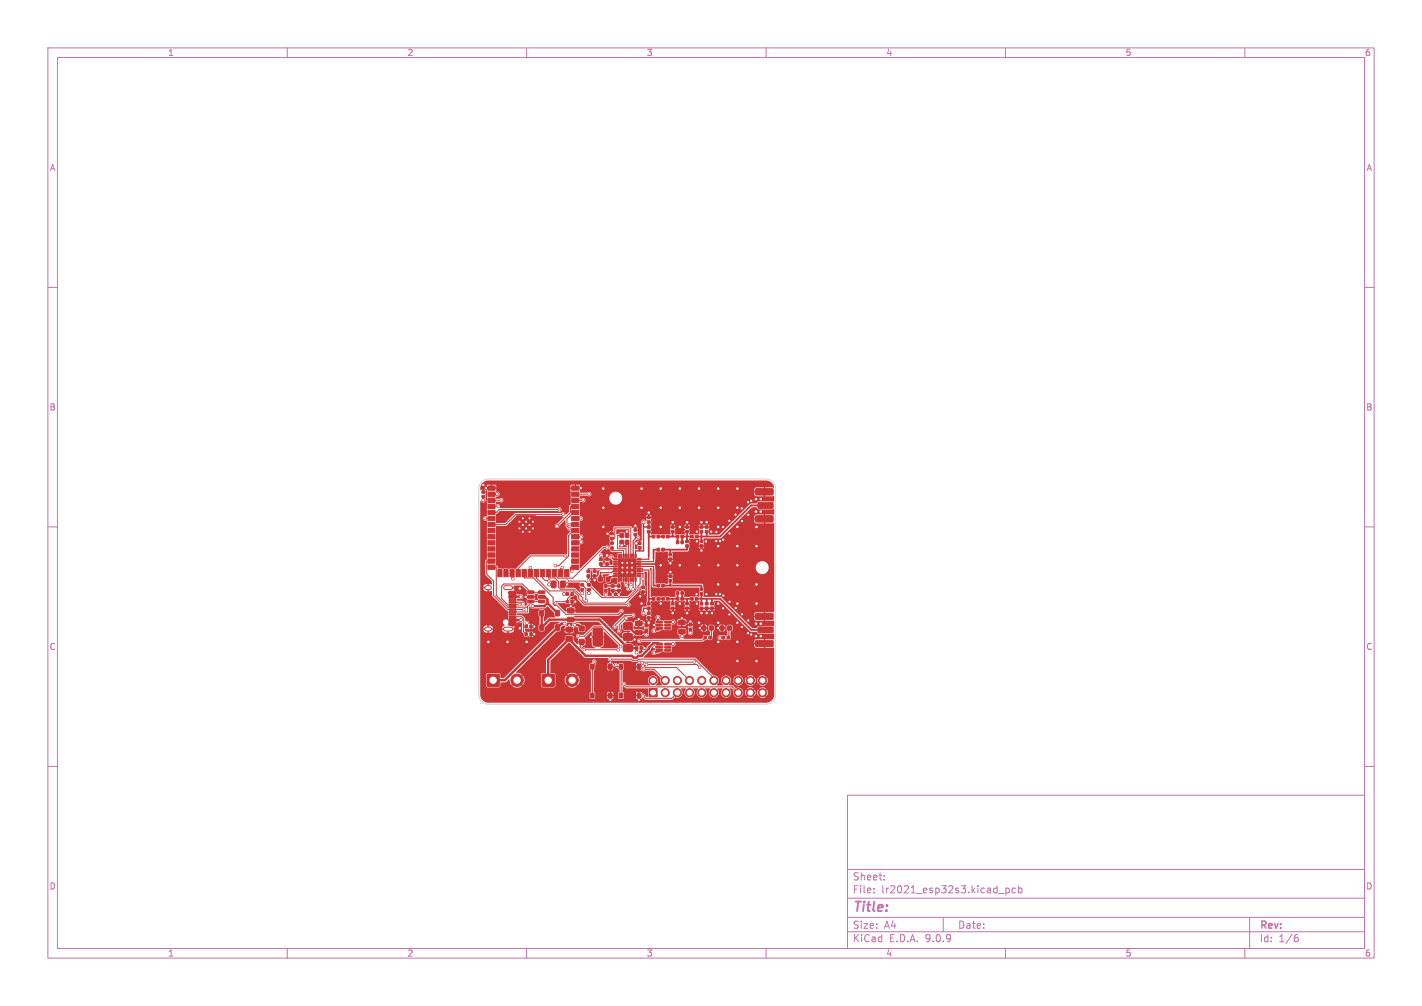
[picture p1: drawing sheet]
<svg xmlns="http://www.w3.org/2000/svg" width="297mm" height="210mm" viewBox="0 0 297 210" stroke-linecap="round" stroke-linejoin="round" font-family="sans-serif">
<defs><g id="words">
<text font-size="2.8" fill="#c872ab" x="178" y="190.9">Title:</text>
<g font-size="2.1" fill="#c872ab">
<text x="178" y="184">Sheet:</text>
<text x="178" y="186.7">File:</text>
<text x="184.1" y="186.7">lr2021_esp32s3.kicad_pcb</text>
<text x="178" y="196.9">KiCad</text>
<text x="178" y="194.1">Size:</text>
<text x="184.7" y="194.1">A4</text>
<text x="185.7" y="196.9">E.D.A.</text>
<text x="193.3" y="196.9">9.0.9</text>
<text x="200" y="194.1">Date:</text>
<text x="263" y="194.3">Rev:</text>
<text x="263" y="196.9">Id:</text>
<text x="267.1" y="196.9">1/6</text>
</g>
<g font-size="1.8" fill="#c872ab">
<text x="35" y="11.9">1</text>
<text x="85" y="11.9">2</text>
<text x="135" y="11.9">3</text>
<text x="185" y="11.9">4</text>
<text x="235" y="11.9">5</text>
<text x="285" y="11.9">6</text>
<text x="10.3" y="35.9">A</text>
<text x="285.4" y="35.9">A</text>
<text x="10.3" y="85.9">B</text>
<text x="285.3" y="85.9">B</text>
<text x="10.3" y="135.9">C</text>
<text x="285.3" y="135.9">C</text>
<text x="10.3" y="185.9">D</text>
<text x="285.3" y="185.9">D</text>
<text x="35" y="199.9">1</text>
<text x="85" y="199.9">2</text>
<text x="135" y="199.9">3</text>
<text x="185" y="199.9">4</text>
<text x="235" y="199.9">5</text>
<text x="285" y="199.9">6</text>
</g>
</g></defs>
<g fill="none" stroke="#c872ab" stroke-width=".21">
<path d="M10 10h277v190h-277zM12 12h273v186h-273zM60 10v2M110 10v2M160 10v2M210 10v2M260 10v2M10 60h2M285 60h2M10 110h2M285 110h2M10 160h2"/>
<path d="M177 166h108v32h-108zM285 160h2M60 198v2M110 198v2M160 198v2M177 194.5h108M177 191.5h108M177 187.5h108M177 181.5h108M182.5 186.3v.1M182.5 185.5v.1M184.7 183.6v.1"/>
<path d="M184.7 182.8v.1M197 191.5v3M208.6 186.5h1.1M210 198v2M210.1 185.4v1.5M210.1 185.5l.4-.1 .3 .3-.1 .6h-.6M212.1 185.5l-.4-.1-.3 .3 .1 .6h.6M212.7 185.5l.5-.1 .3 .3-.2 .6h-.6M212.7 184.9v1.5M260 198v2M261 191.5v6.5M270.6 195.7h.4l.2 .3-.1 .5-.5 .1"/>
<path d="M271 195.1l-.4 .1"/>
</g>
<g fill="#c83434" stroke="#c83434" stroke-width=".21">
<path d="M127.7 122.1h.6v.5h-.6z"/>
<path d="M127.7 123h.6v.5h-.6z"/>
<path d="M137.1 129.7h1.2l.1 .3h-1.3z"/>
<path d="M137.1 130.3h1.2l.1 .3-1.3 .1z"/>
<path d="M137.1 131h1.2l.1 .3h-1.3z"/>
<path d="M138.9 131h1.2v.3h-1.2z"/>
<path d="M138.9 130.3h1.2v.3l-1.2 .1z"/>
<path d="M138.9 129.7h1.2v.3h-1.2z"/>
<path d="M134 122.4h.6v.5h-.6z"/>
<path d="M134 123.3h.6v.5h-.6z"/>
<path d="M146.2 110.7h.6v.5h-.6z"/>
<path d="M146.2 109.8h.6v.5h-.6z"/>
<path d="M101.8 140.8h2.4v2.4h-2.4z"/>
<path d="M125.2 117.5h.6v.5h-.6z"/>
<path d="M125.2 116.5h.6v.5h-.6z"/>
<path d="M129.5 111.4h.7v.8h-.7z"/>
<path d="M129.5 112.8h.7v.8h-.7z"/>
<path d="M130.6 112.8h.7v.8h-.7z"/>
<path d="M130.6 111.4h.7v.8h-.7z"/>
<path d="M129.3 144.7h.8v1h-.8z"/>
<path d="M129.3 138.7h.8v1h-.8z"/>
<path d="M133.1 144.7h.8v1h-.8z"/>
<path d="M133.1 138.7h.8v1h-.8z"/>
<path d="M146.2 122.8h.6v.5h-.6z"/>
<path d="M146.2 123.7h.6v.5h-.6z"/>
<path d="M143.9 131.1h.6v.5h-.6z"/>
<path d="M143.9 130.2h.6v.5h-.6z"/>
<path d="M121 133.5h1v1h-1z"/>
<path d="M121 130.7h1v1h-1z"/>
<path d="M126.5 117.5h.6v.5h-.6z"/>
<path d="M126.5 116.5h.6v.5h-.6z"/>
<path d="M118.3 125.3h.5v.6h-.5z"/>
<path d="M119.2 125.3h.5v.6h-.5z"/>
<path d="M141.3 111.7h.5v.6h-.5z"/>
<path d="M142.2 111.7h.5v.6h-.5z"/>
<path d="M135.2 109.8h.6v.5h-.6z"/>
<path d="M135.2 110.7h.6v.5h-.6z"/>
<path d="M106.3 123.5h1.5v.6h-1.5z"/>
<path d="M106.3 124.3h1.5v.6h-1.5z"/>
<path d="M106.3 125.6h1.5v.3h-1.5z"/>
<path d="M106.3 126.6h1.5v.3h-1.5z"/>
<path d="M106.3 127.1h1.5v.3h-1.5z"/>
<path d="M106.3 128.1h1.5v.3h-1.5z"/>
<path d="M106.3 129.2h1.5v.6h-1.5z"/>
<path d="M106.3 130h1.5v.6h-1.5z"/>
<path d="M106.3 128.6h1.5v.3h-1.5z"/>
<path d="M106.3 127.6h1.5v.3h-1.5z"/>
<path d="M106.3 126.1h1.5v.3h-1.5z"/>
<path d="M106.3 125.1h1.5v.3h-1.5z"/>
<path d="M132.7 131.6h1.3l.1 .2v.6l-.2 .2-1.1-.1-.1-.2z"/>
<path d="M132.7 129.7h1.3l.1 .2v.6l-.2 .2-1.1-.1-.1-.2z"/>
<path d="M143.2 125.8h.6v.5h-.6z"/>
<path d="M143.2 126.7h.6v.5h-.6z"/>
<path d="M147.1 132.8h.4v.6h-.4z"/>
<path d="M148.1 132.8h.4v.6h-.4z"/>
<path d="M136.3 111.7h.5v.6h-.5z"/>
<path d="M137.2 111.7h.5v.6h-.5z"/>
<path d="M121.3 122.9h.6v.4h-.6z"/>
<path d="M121.3 121.9h.6v.4h-.6z"/>
<path d="M135.2 126.7h.6v.5h-.6z"/>
<path d="M135.2 125.8h.6v.5h-.6z"/>
<path d="M118.5 128.9h1.3l.1 .2v.6l-.2 .2-1.1-.1-.1-.2z"/>
<path d="M118.5 127h1.3l.1 .2v.6l-.2 .2-1.1-.1-.1-.2z"/>
<path d="M136.3 124.7h.5v.6h-.5z"/>
<path d="M137.2 124.7h.5v.6h-.5z"/>
<path d="M115.2 121.3h.7l.2 .1 .1 1.1-.2 .2h-.6l-.2-.1z"/>
<path d="M117.1 121.3h.7l.2 .1 .1 1.1-.2 .2h-.6l-.2-.1z"/>
<path d="M112.8 127.5h.7v1h-.7z"/>
<path d="M116.1 127.5h.7v1h-.7z"/>
<path d="M109.7 130.5h.4v.6h-.4z"/>
<path d="M110.7 130.5h.4v.6h-.4z"/>
<path d="M126.2 123h.6v.5h-.6z"/>
<path d="M126.2 122.1h.6v.5h-.6z"/>
<path d="M130.2 134.7l.3-.1h1.5l.1 .3v1l-.3 .2-1.5-.1-.2-.3z"/>
<path d="M130.2 132.4l.3-.1h1.5l.1 .3v1l-.3 .2-1.5-.1-.2-.3z"/>
<path d="M124 131.2l.2-.1h1.1l.5 .3v3l-.2 .4-1.4 .1-.3-.3v-3z"/>
<path d="M130.2 130.1l.3-.1h1.5l.1 .3v1l-.3 .2-1.5-.1-.2-.3z"/>
<path d="M133.3 114.1h.6v.5h-.6z"/>
<path d="M133.3 113.2h.6v.5h-.6z"/>
<path d="M126.6 120.5h.8v.8h-.8z"/>
<path d="M125 120.5h.8v.8h-.8z"/>
<path d="M158.4 130.9h2.9l.2 .2v.9l-.2 .1h-2.8l-.2-.2z"/>
<path d="M157.9 128.1l3.4-.1 .2 .3v.9l-.2 .2-3.3-.1-.2-.2z"/>
<path d="M157.9 133.7h3.4l.2 .2v.9l-.2 .2h-3.3l-.2-.2z"/>
<path d="M137.3 122h.5v.5h-.5z"/>
<path d="M138.2 122h.5v.5h-.5z"/>
<path d="M141.7 131.4h1.3l.1 .2v.6l-.2 .2-1.1-.1-.1-.2z"/>
<path d="M141.7 129.5h1.3l.1 .2v.6l-.2 .2-1.1-.1-.1-.2z"/>
<path d="M139.7 121h.6v.5h-.6z"/>
<path d="M139.7 120h.6v.5h-.6z"/>
<path d="M134.7 131.3h.6v.5h-.6z"/>
<path d="M134.7 130.4h.6v.5h-.6z"/>
<path d="M123.3 144.7h.8v1h-.8z"/>
<path d="M123.3 138.7h.8v1h-.8z"/>
<path d="M127.1 144.7h.7v1h-.7z"/>
<path d="M127.1 138.7h.7v1h-.7z"/>
<path d="M146.2 112.8h.6v.5h-.6z"/>
<path d="M146.2 113.7h.6v.5h-.6z"/>
<path d="M113.3 140.8h2.4v2.4h-2.4z"/>
<path d="M146.2 125.8h.6v.5h-.6z"/>
<path d="M146.2 126.7h.6v.5h-.6z"/>
<path d="M109.7 132.1h.4v.6h-.4z"/>
<path d="M110.7 132.1h.4v.6h-.4z"/>
<path d="M144.3 124.7h.5v.6h-.5z"/>
<path d="M145.2 124.7h.5v.6h-.5z"/>
<path d="M110.2 123.4h1.2l.1 .5h-1.2z"/>
<path d="M110.2 124.3h1.2l.1 .5-1.2 .1z"/>
<path d="M110.2 125.3h1.2l.1 .5h-1.2z"/>
<path d="M112.5 125.3h1.2l.1 .5h-1.2z"/>
<path d="M112.5 124.3h1.2l.1 .5-1.2 .1z"/>
<path d="M112.5 123.4h1.2l.1 .5h-1.2z"/>
<path d="M100.7 103.4h.5v.5h-.5z"/>
<path d="M100.7 102.5h.5v.5h-.5z"/>
<path d="M147.3 109.8h.6v.5h-.6z"/>
<path d="M147.3 110.7h.6v.5h-.6z"/>
<path d="M135.2 127.8h.6v.5h-.6z"/>
<path d="M135.2 128.7h.6v.5h-.6z"/>
<path d="M144.3 111.7h.5v.6h-.5z"/>
<path d="M145.2 111.7h.5v.6h-.5z"/>
<path d="M140.2 125.8h.6v.5h-.6z"/>
<path d="M140.2 126.7h.6v.5h-.6z"/>
<path d="M122.6 119h.6v.5h-.6z"/>
<path d="M122.6 120h.6v.5h-.6z"/>
<path d="M141.3 123.5h.5v.6h-.5z"/>
<path d="M142.2 123.5h.5v.6h-.5z"/>
<path d="M122.7 122.9h.6v.4h-.6z"/>
<path d="M122.7 121.9h.6v.4h-.6z"/>
<path d="M132.4 111.3h.6v.5h-.6z"/>
<path d="M132.4 110.4h.6v.5h-.6z"/>
<path d="M127.5 114.2h.6v.4h-.6z"/>
<path d="M127.5 113.2h.6v.4h-.6z"/>
<path d="M141.3 112.9h.5v.6h-.5z"/>
<path d="M142.2 112.9h.5v.6h-.5z"/>
<path d="M135.2 108.7h.6v.5h-.6z"/>
<path d="M135.2 107.8h.6v.5h-.6z"/>
<path d="M158.4 104.9h2.9l.2 .2v.9l-.2 .1h-2.8l-.2-.2z"/>
<path d="M157.9 102.1l3.4-.1 .2 .3v.9l-.2 .2-3.3-.1-.2-.2z"/>
<path d="M157.9 107.7h3.4l.2 .2v.9l-.2 .2h-3.3l-.2-.2z"/>
<path d="M146.6 130.7h.8v.8h-.8z"/>
<path d="M148.2 130.7h.8v.8h-.8z"/>
<path d="M141.3 124.7h.5v.6h-.5z"/>
<path d="M142.2 124.7h.5v.6h-.5z"/>
<path d="M123.9 119h.6v.5h-.6z"/>
<path d="M123.9 120h.6v.5h-.6z"/>
<path d="M138.3 111.7h.5v.6h-.5z"/>
<path d="M139.2 111.7h.5v.6h-.5z"/>
<path d="M112.8 130.5h.7v1h-.7z"/>
<path d="M116.1 130.5h.7v1h-.7z"/>
<path d="M137.3 114.5h.5v.5h-.5z"/>
<path d="M138.2 114.5h.5v.5h-.5z"/>
<path d="M147.3 125.8h.6v.5h-.6z"/>
<path d="M147.3 126.7h.6v.5h-.6z"/>
<path d="M139.7 115.5h.6v.5h-.6z"/>
<path d="M139.7 116.5h.6v.5h-.6z"/>
<path d="M118.3 123.7h.4v.6h-.4z"/>
<path d="M119.3 123.7h.4v.6h-.4z"/>
<path d="M135.5 143.8h1.7v1.7h-1.7z"/>
<path d="M148.4 126.7h.6v.5h-.6z"/>
<path d="M148.4 125.8h.6v.5h-.6z"/>
<path d="M132.6 115.7h.3l-.1 .7h-.2z"/>
<path d="M132.1 115.7h.3l-.1 .7h-.2z"/>
<path d="M131.6 115.7h.3l-.1 .7h-.2z"/>
<path d="M131.1 115.7h.3l-.1 .7h-.2z"/>
<path d="M130.6 115.7h.3l-.1 .7h-.2z"/>
<path d="M130.1 115.7h.3l-.1 .7h-.2z"/>
<path d="M129.6 115.7h.3l-.1 .7h-.2z"/>
<path d="M129.1 115.7h.3l-.1 .7h-.2z"/>
<path d="M128.2 116.6h.7v.2l-.7 .1z"/>
<path d="M128.2 117.1h.7v.2l-.7 .1z"/>
<path d="M128.2 117.6h.7v.2l-.7 .1z"/>
<path d="M128.2 118.1h.7v.2l-.7 .1z"/>
<path d="M128.2 118.6h.7v.2l-.7 .1z"/>
<path d="M128.2 119.1h.7v.2l-.7 .1z"/>
<path d="M128.2 119.6h.7v.2l-.7 .1z"/>
<path d="M128.2 120.1h.7v.2l-.7 .1z"/>
<path d="M129.1 120.6h.3l-.1 .7h-.2z"/>
<path d="M129.6 120.6h.3l-.1 .7h-.2z"/>
<path d="M130.1 120.6h.3l-.1 .7h-.2z"/>
<path d="M130.6 120.6h.3l-.1 .7h-.2z"/>
<path d="M131.1 120.6h.3l-.1 .7h-.2z"/>
<path d="M131.6 120.6h.3l-.1 .7h-.2z"/>
<path d="M132.1 120.6h.3l-.1 .7h-.2z"/>
<path d="M132.6 120.6h.3l-.1 .7h-.2z"/>
<path d="M133.1 120.1h.7v.2l-.7 .1z"/>
<path d="M133.1 119.6h.7v.2l-.7 .1z"/>
<path d="M133.1 119.1h.7v.2l-.7 .1z"/>
<path d="M133.1 118.6h.7v.2l-.7 .1z"/>
<path d="M133.1 118.1h.7v.2l-.7 .1z"/>
<path d="M133.1 117.6h.7v.2l-.7 .1z"/>
<path d="M133.1 117.1h.7v.2l-.7 .1z"/>
<path d="M133.1 116.6h.7v.2l-.7 .1z"/>
<path d="M129.1 116.7h3.7v3.7h-3.7z"/>
<path d="M150.4 130.7h.8v.8h-.8z"/>
<path d="M152 130.7h.8v.8h-.8z"/>
<path d="M138.3 124.7h.5v.6h-.5z"/>
<path d="M139.2 124.7h.5v.6h-.5z"/>
<path d="M129 122.1h.5v.5h-.5z"/>
<path d="M129 123h.5v.5h-.5z"/>
<path d="M137.1 134.3h1.2l.1 .3h-1.3z"/>
<path d="M137.1 134.9h1.2l.1 .3-1.3 .1z"/>
<path d="M137.1 135.6h1.2l.1 .3h-1.3z"/>
<path d="M138.9 135.6h1.2v.3h-1.2z"/>
<path d="M138.9 134.9h1.2v.3l-1.2 .1z"/>
<path d="M138.9 134.3h1.2v.3h-1.2z"/>
<path d="M101.9 101.4h1.5v.9h-1.5z"/>
<path d="M101.9 102.7h1.5v.9h-1.5z"/>
<path d="M101.9 104h1.5v.9h-1.5z"/>
<path d="M101.9 105.3h1.5v.9h-1.5z"/>
<path d="M101.9 106.5h1.5v.9h-1.5z"/>
<path d="M101.9 107.8h1.5v.9h-1.5z"/>
<path d="M101.9 109.1h1.5v.9h-1.5z"/>
<path d="M101.9 110.3h1.5v.9h-1.5z"/>
<path d="M101.9 111.6h1.5v.9h-1.5z"/>
<path d="M101.9 112.9h1.5v.9h-1.5z"/>
<path d="M101.9 114.1h1.5v.9h-1.5z"/>
<path d="M101.9 115.4h1.5v.9h-1.5z"/>
<path d="M101.9 116.7h1.5v.9h-1.5z"/>
<path d="M101.9 118h1.5v.9h-1.5z"/>
<path d="M104 118.9h.9v1.5h-.9z"/>
<path d="M105.2 118.9h.9v1.5h-.9z"/>
<path d="M106.5 118.9h.9v1.5h-.9z"/>
<path d="M107.8 118.9h.9v1.5h-.9z"/>
<path d="M109 118.9h.9v1.5h-.9z"/>
<path d="M110.3 118.9h.9v1.5h-.9z"/>
<path d="M111.6 118.9h.9v1.5h-.9z"/>
<path d="M112.9 118.9h.9v1.5h-.9z"/>
<path d="M114.1 118.9h.9v1.5h-.9z"/>
<path d="M115.4 118.9h.9v1.5h-.9z"/>
<path d="M116.7 118.9h.9v1.5h-.9z"/>
<path d="M117.9 118.9h.9v1.5h-.9z"/>
<path d="M119.4 118h1.5v.9h-1.5z"/>
<path d="M119.4 116.7h1.5v.9h-1.5z"/>
<path d="M119.4 115.4h1.5v.9h-1.5z"/>
<path d="M119.4 114.1h1.5v.9h-1.5z"/>
<path d="M119.4 112.9h1.5v.9h-1.5z"/>
<path d="M119.4 111.6h1.5v.9h-1.5z"/>
<path d="M119.4 110.3h1.5v.9h-1.5z"/>
<path d="M119.4 109.1h1.5v.9h-1.5z"/>
<path d="M119.4 107.8h1.5v.9h-1.5z"/>
<path d="M119.4 106.5h1.5v.9h-1.5z"/>
<path d="M119.4 105.3h1.5v.9h-1.5z"/>
<path d="M119.4 104h1.5v.9h-1.5z"/>
<path d="M119.4 102.7h1.5v.9h-1.5z"/>
<path d="M119.4 101.4h1.5v.9h-1.5z"/>
<path d="M107.9 107.7h3.9v3.9h-3.9z"/>
<path d="M132.7 135h.5v.6h-.5z"/>
<path d="M133.7 135h.5v.6h-.5z"/>
<path d="M140.2 110.7h.6v.5h-.6z"/>
<path d="M140.2 109.8h.6v.5h-.6z"/>
<path d="M127.5 112.2h.6v.4h-.6z"/>
<path d="M127.5 111.2h.6v.4h-.6z"/>
<path d="M118.2 132.9h1.3l.1 .2v.6l-.2 .2-1.1-.1-.1-.2z"/>
<path d="M118.2 131h1.3l.1 .2v.6l-.2 .2-1.1-.1-.1-.2z"/>
<path d="M143.2 113.7h.6v.5h-.6z"/>
<path d="M143.2 112.8h.6v.5h-.6z"/>
<path d="M143.2 110.7h.6v.5h-.6z"/>
<path d="M143.2 109.8h.6v.5h-.6z"/>
<path d="M150.9 132.8h.4v.6h-.4z"/>
<path d="M151.9 132.8h.4v.6h-.4z"/>
<circle cx="108" cy="142" r="1.3"/>
<circle cx="119.5" cy="142" r="1.3"/>
<circle cx="136.4" cy="142.1" r=".85"/>
<circle cx="138.9" cy="144.6" r=".85"/>
<circle cx="138.9" cy="142.1" r=".85"/>
<circle cx="141.5" cy="144.6" r=".85"/>
<circle cx="141.5" cy="142.1" r=".85"/>
<circle cx="144" cy="144.6" r=".85"/>
<circle cx="144" cy="142.1" r=".85"/>
<circle cx="146.6" cy="144.6" r=".85"/>
<circle cx="146.6" cy="142.1" r=".85"/>
<circle cx="149.1" cy="144.6" r=".85"/>
<circle cx="149.1" cy="142.1" r=".85"/>
<circle cx="151.6" cy="144.6" r=".85"/>
<circle cx="151.6" cy="142.1" r=".85"/>
<circle cx="154.2" cy="144.6" r=".85"/>
<circle cx="154.2" cy="142.1" r=".85"/>
<circle cx="156.7" cy="144.6" r=".85"/>
<circle cx="156.7" cy="142.1" r=".85"/>
<circle cx="159.3" cy="144.6" r=".85"/>
<circle cx="159.3" cy="142.1" r=".85"/>
<circle cx="132" cy="117.5" r=".25"/>
<circle cx="131" cy="117.5" r=".25"/>
<circle cx="130" cy="117.5" r=".25"/>
<circle cx="132" cy="118.5" r=".25"/>
<circle cx="131" cy="118.5" r=".25"/>
<circle cx="130" cy="118.5" r=".25"/>
<circle cx="132" cy="119.5" r=".25"/>
<circle cx="131" cy="119.5" r=".25"/>
<circle cx="130" cy="119.5" r=".25"/>
<circle cx="108.5" cy="108.9" r=".3"/>
<circle cx="108.5" cy="110.3" r=".3"/>
<circle cx="109.2" cy="108.2" r=".3"/>
<circle cx="109.2" cy="109.6" r=".3"/>
<circle cx="109.2" cy="111" r=".3"/>
<circle cx="109.9" cy="108.9" r=".3"/>
<circle cx="109.9" cy="110.3" r=".3"/>
<circle cx="110.6" cy="108.2" r=".3"/>
<circle cx="110.6" cy="109.6" r=".3"/>
<circle cx="110.6" cy="111" r=".3"/>
<circle cx="111.3" cy="108.9" r=".3"/>
<circle cx="111.3" cy="110.3" r=".3"/>
<circle cx="121.6" cy="123.8" r=".3"/>
<circle cx="140.6" cy="129.9" r=".3"/>
<circle cx="117.8" cy="124" r=".3"/>
<circle cx="123" cy="123.8" r=".3"/>
<circle cx="150.4" cy="133.1" r=".3"/>
<circle cx="114.7" cy="122" r=".3"/>
<circle cx="144.2" cy="132.1" r=".3"/>
<circle cx="142.4" cy="132.8" r=".3"/>
<circle cx="101" cy="104.4" r=".3"/>
<circle cx="126.5" cy="124.1" r=".3"/>
<circle cx="136.6" cy="136.2" r=".3"/>
<circle cx="136.6" cy="131.6" r=".3"/>
<circle cx="103.8" cy="103.2" r=".3"/>
<circle cx="140.6" cy="134.5" r=".3"/>
<circle cx="133" cy="136.2" r=".3"/>
<circle cx="137.4" cy="128.9" r=".3"/>
<circle cx="135" cy="132.5" r=".3"/>
<circle cx="120" cy="130.4" r=".3"/>
<circle cx="117.9" cy="130.2" r=".3"/>
<circle cx="128.6" cy="138.8" r=".25"/>
<circle cx="122.4" cy="125.4" r=".25"/>
<circle cx="119.4" cy="119.3" r=".25"/>
<circle cx="109.2" cy="126" r=".25"/>
<circle cx="110.1" cy="130.1" r=".25"/>
<circle cx="104.7" cy="104.4" r=".25"/>
<circle cx="116" cy="125.9" r=".25"/>
<circle cx="124.1" cy="138.1" r=".25"/>
<circle cx="123.1" cy="103.2" r=".25"/>
<circle cx="104" cy="105.7" r=".25"/>
<circle cx="116.8" cy="106.4" r=".25"/>
<circle cx="134.5" cy="139.7" r=".25"/>
<circle cx="134.3" cy="145.3" r=".25"/>
<circle cx="101.3" cy="108.2" r=".25"/>
<circle cx="117.6" cy="107.4" r=".25"/>
<circle cx="107.1" cy="120.8" r=".25"/>
<circle cx="121.4" cy="113.1" r=".25"/>
<circle cx="121.4" cy="112" r=".25"/>
<circle cx="135" cy="138.7" r=".25"/>
<circle cx="116" cy="118.1" r=".25"/>
<circle cx="146.1" cy="139.3" r=".25"/>
<circle cx="118.9" cy="109.5" r=".25"/>
<circle cx="127.4" cy="137.6" r=".25"/>
<circle cx="121.3" cy="108.2" r=".25"/>
<circle cx="117.5" cy="118.5" r=".25"/>
<circle cx="134.3" cy="139" r=".25"/>
<circle cx="121.8" cy="104.4" r=".25"/>
<circle cx="133.5" cy="133.8" r=".25"/>
<circle cx="126.8" cy="114.3" r=".25"/>
<circle cx="127.7" cy="116.2" r=".25"/>
<circle cx="131.3" cy="126.2" r=".25"/>
<circle cx="131.2" cy="122.9" r=".25"/>
<circle cx="129.8" cy="127.6" r=".25"/>
<circle cx="131.8" cy="122.1" r=".25"/>
<circle cx="130.8" cy="122.1" r=".25"/>
<circle cx="120.8" cy="132.8" r=".25"/>
<circle cx="130.8" cy="129" r=".25"/>
<circle cx="129.6" cy="135" r=".25"/>
<circle cx="114.7" cy="121.2" r=".25"/>
<circle cx="129.3" cy="131.8" r=".25"/>
<circle cx="118.5" cy="121.3" r=".25"/>
<circle cx="118.1" cy="116" r=".25"/>
<circle cx="110.8" cy="118.5" r=".25"/>
<circle cx="132.2" cy="122.9" r=".25"/>
<circle cx="128.4" cy="130.8" r=".25"/>
<circle cx="132.2" cy="128.5" r=".25"/>
<circle cx="129.1" cy="135.6" r=".25"/>
<circle cx="122" cy="135.6" r=".25"/>
<circle cx="134.2" cy="138.3" r=".25"/>
<circle cx="145" cy="138.2" r=".25"/>
<circle cx="118.9" cy="110.3" r=".25"/>
<circle cx="130.3" cy="142.8" r=".25"/>
<circle cx="116.3" cy="109.8" r=".25"/>
<circle cx="109.4" cy="127.2" r=".25"/>
<circle cx="108.5" cy="126.2" r=".25"/>
<circle cx="134.3" cy="120.8" r=".25"/>
<circle cx="125.5" cy="116" r=".25"/>
<circle cx="133.2" cy="112.2" r=".25"/>
<circle cx="122.9" cy="121.1" r=".25"/>
<circle cx="134.4" cy="128" r=".3"/>
<circle cx="134.4" cy="109" r=".3"/>
<circle cx="158.9" cy="106.8" r=".3"/>
<circle cx="134" cy="102" r=".3"/>
<circle cx="150" cy="118" r=".3"/>
<circle cx="133.4" cy="129.2" r=".25"/>
<circle cx="133.5" cy="146.1" r=".25"/>
<circle cx="143.5" cy="109" r=".3"/>
<circle cx="151.1" cy="124.3" r=".25"/>
<circle cx="129.2" cy="124.1" r=".3"/>
<circle cx="147.6" cy="128" r=".3"/>
<circle cx="154" cy="130" r=".3"/>
<circle cx="142" cy="102" r=".3"/>
<circle cx="127.5" cy="138.3" r=".25"/>
<circle cx="138" cy="102" r=".3"/>
<circle cx="157.9" cy="104.2" r=".3"/>
<circle cx="154" cy="110" r=".3"/>
<circle cx="118.4" cy="122" r=".25"/>
<circle cx="134.5" cy="129.9" r=".25"/>
<circle cx="146.5" cy="128" r=".3"/>
<circle cx="154" cy="106" r=".3"/>
<circle cx="153.7" cy="126.9" r=".25"/>
<circle cx="154" cy="134" r=".3"/>
<circle cx="149.6" cy="111" r=".25"/>
<circle cx="156.3" cy="107.5" r=".25"/>
<circle cx="111.6" cy="130.8" r=".25"/>
<circle cx="142.4" cy="129.1" r=".25"/>
<circle cx="146.5" cy="114.9" r=".3"/>
<circle cx="150" cy="134" r=".3"/>
<circle cx="152.4" cy="111.4" r=".25"/>
<circle cx="152.4" cy="125.6" r=".25"/>
<circle cx="158" cy="122" r=".3"/>
<circle cx="154.9" cy="130.9" r=".25"/>
<circle cx="154" cy="114" r=".3"/>
<circle cx="150" cy="110" r=".3"/>
<circle cx="108.6" cy="131.1" r=".3"/>
<circle cx="124.2" cy="121.1" r=".3"/>
<circle cx="146" cy="130" r=".3"/>
<circle cx="132.7" cy="109.8" r=".3"/>
<circle cx="150" cy="126" r=".3"/>
<circle cx="145.5" cy="126" r=".25"/>
<circle cx="142" cy="118" r=".3"/>
<circle cx="142" cy="106" r=".3"/>
<circle cx="152.3" cy="108.7" r=".25"/>
<circle cx="133.7" cy="124.5" r=".3"/>
<circle cx="145.5" cy="111" r=".25"/>
<circle cx="157.9" cy="130.2" r=".3"/>
<circle cx="102" cy="134" r=".3"/>
<circle cx="140" cy="119.4" r=".3"/>
<circle cx="151.1" cy="112.7" r=".25"/>
<circle cx="158" cy="138" r=".3"/>
<circle cx="118.9" cy="130.5" r=".25"/>
<circle cx="147.6" cy="109" r=".3"/>
<circle cx="134" cy="126" r=".3"/>
<circle cx="136.7" cy="130.5" r=".25"/>
<circle cx="121.5" cy="134.9" r=".25"/>
<circle cx="101" cy="101.2" r=".25"/>
<circle cx="154" cy="126" r=".3"/>
<circle cx="140.5" cy="109" r=".3"/>
<circle cx="146" cy="102" r=".3"/>
<circle cx="154" cy="122" r=".3"/>
<circle cx="151" cy="110" r=".25"/>
<circle cx="136.6" cy="135.1" r=".25"/>
<circle cx="135.5" cy="107" r=".3"/>
<circle cx="138" cy="110" r=".3"/>
<circle cx="156.3" cy="129.5" r=".25"/>
<circle cx="150" cy="114" r=".3"/>
<circle cx="126.8" cy="115.9" r=".3"/>
<circle cx="149.6" cy="124.1" r=".25"/>
<circle cx="126" cy="110" r=".3"/>
<circle cx="132.5" cy="133.5" r=".25"/>
<circle cx="158" cy="114" r=".3"/>
<circle cx="158.9" cy="132.8" r=".3"/>
<circle cx="120.2" cy="125.6" r=".25"/>
<circle cx="156.9" cy="132.4" r=".25"/>
<circle cx="155" cy="108.8" r=".25"/>
<circle cx="156.9" cy="104.6" r=".25"/>
<circle cx="153.6" cy="107.4" r=".25"/>
<circle cx="119.2" cy="126.5" r=".25"/>
<circle cx="155" cy="128.2" r=".25"/>
<circle cx="134" cy="106" r=".3"/>
<circle cx="138" cy="126" r=".3"/>
<circle cx="126" cy="102" r=".3"/>
<circle cx="146.5" cy="109" r=".3"/>
<circle cx="140.5" cy="128" r=".3"/>
<circle cx="158" cy="110" r=".3"/>
<circle cx="133.5" cy="138.3" r=".25"/>
<circle cx="109.8" cy="124.6" r=".25"/>
<circle cx="129.8" cy="113.8" r=".3"/>
<circle cx="147.5" cy="124.1" r=".25"/>
<circle cx="134.6" cy="135.3" r=".25"/>
<circle cx="146" cy="106" r=".3"/>
<circle cx="150" cy="106" r=".3"/>
<circle cx="126.9" cy="111.4" r=".3"/>
<circle cx="154.9" cy="106.1" r=".25"/>
<circle cx="148.7" cy="128" r=".3"/>
<circle cx="154" cy="118" r=".3"/>
<circle cx="143.5" cy="128" r=".3"/>
<circle cx="138" cy="118" r=".3"/>
<circle cx="158.9" cy="130.2" r=".3"/>
<circle cx="152.3" cy="128.3" r=".25"/>
<circle cx="126" cy="106" r=".3"/>
<circle cx="111.6" cy="132.4" r=".25"/>
<circle cx="108.6" cy="122.9" r=".3"/>
<circle cx="130.9" cy="111" r=".3"/>
<circle cx="150" cy="131.1" r=".25"/>
<circle cx="135.5" cy="130" r=".3"/>
<circle cx="138" cy="106" r=".3"/>
<circle cx="132.9" cy="113.4" r=".3"/>
<circle cx="149.6" cy="113" r=".25"/>
<circle cx="151" cy="127" r=".25"/>
<circle cx="147.5" cy="113" r=".25"/>
<circle cx="142" cy="110" r=".3"/>
<circle cx="101.5" cy="101.9" r=".25"/>
<circle cx="150" cy="102" r=".3"/>
<circle cx="145.5" cy="113" r=".25"/>
<circle cx="148.5" cy="111" r=".25"/>
<circle cx="150.4" cy="124.1" r=".25"/>
<circle cx="128" cy="124.1" r=".3"/>
<circle cx="158.9" cy="104.2" r=".3"/>
<circle cx="150.4" cy="112.9" r=".25"/>
<circle cx="150" cy="122" r=".3"/>
<circle cx="156.2" cy="104.8" r=".25"/>
<circle cx="145.5" cy="124.1" r=".25"/>
<circle cx="157.9" cy="132.8" r=".3"/>
<circle cx="110" cy="134" r=".3"/>
<circle cx="156.2" cy="132.2" r=".25"/>
<circle cx="106" cy="134" r=".3"/>
<circle cx="127.5" cy="146.1" r=".25"/>
<circle cx="158" cy="126" r=".3"/>
<circle cx="146.2" cy="131.1" r=".25"/>
<circle cx="146" cy="118" r=".3"/>
<circle cx="144.2" cy="129.7" r=".25"/>
<circle cx="121.3" cy="101.9" r=".25"/>
<circle cx="142" cy="126" r=".3"/>
<circle cx="123.4" cy="133" r=".25"/>
<circle cx="150" cy="130" r=".3"/>
<circle cx="157.9" cy="106.8" r=".3"/>
<circle cx="140" cy="117.6" r=".3"/>
<circle cx="154" cy="102" r=".3"/>
<circle cx="154" cy="138" r=".3"/>
<circle cx="108.8" cy="129.5" r=".3"/>
<circle cx="108.8" cy="124.5" r=".3"/>
<circle cx="111.2" cy="126.5" r=".3"/>
</g>
<path d="M101.6 122.7h.7M101.6 131.3h.7M105.6 122.7h1.1M105.6 131.3h1.1" fill="none" stroke="#c83434" stroke-width="1"/>
<g fill="none" stroke="#c83434" stroke-width=".5">
<path d="M107 124.6h1.8M107 129.5h1.8M113.1 124.6h.7l.5 .6v.7M113.1 128v3l1.7-1.6h10.4l6 5.9h1.8v.9M114.3 125.9l-.6 .6h-2.5M114.3 125.9l2.1 2.1M117.9 130.2h-.6l-11.9 11.8h-2.4M120 130.4h.7l.8 .8M125.4 120.2h.1M125.4 120.2v.7M127.5 120.5l-.5 .4M127.9 122.3h.1"/>
<path d="M128 122.3h.1M131.2 130.7l1.3 1.4 2.5-.1M137.5 131.3l-.3 .1M137.5 135.9l-.3 .1M137.5 134.3h-1l-2.5 2.6h-.7l-.3 .4h-.7l-.3-.4h-9.7l-3.4-3.5-4.4 4.4v4.2"/>
</g>
<g fill="none" stroke="#c83434" stroke-width=".3">
<path d="M100.9 101.2v1.5M100.9 103.7v.7M101.5 101.9h1.2M102.7 103.2h1.2M120.1 101.9h1.2M126.8 116v.8M127.8 111.4h-.9M129.8 113.2v.7M130.9 111v.8M132.7 109.8v.8M133.6 114.4v.6M134.4 109v6h-1.6"/>
<path d="M135.5 109v1h-1.1M109.8 124.6h1.1M110.9 132.4h.7M110.9 130.8h.7M114.7 122h.9M117.5 122h1M117.8 124h.7M118.9 130.6v.9M119.2 126.6v.9M119.5 125.6h.7M121.5 134v1M121.6 123.1v.7"/>
<path d="M123 123.1v.7M123.5 133h1.3M124.2 120.2v.9M126.5 123.3v.8M126.5 122.3h2.8M127.5 138.3v.9M128 123.3v.8M129.3 123.3v.8M131.2 133l1.3 .5M133.4 129.3v.9M133.5 138.3v.9M133.9 135.3h.7"/>
<path d="M134.4 128v-1h1.1v1M134.5 129.9l.5 .7M136.6 135.1h1.1M136.6 130.5h1.1M137.7 131.2l-1.1 .5M137.7 135.8l-1.1 .5M139.5 134.5h1.1M139.5 129.9h1.1M142.4 129.1v.9M142.4 131.9v.9M144.2 129.7v.7M144.2 131.4v.7"/>
<path d="M146.2 131.1h.8M150 131.1h.8M150.4 133.1h.7M127.5 145.2v.9M133.5 145.2v.9"/>
</g>
<g fill="none" stroke="#c83434" stroke-width=".4">
<path d="M132.9 113.4h.7M135.5 107v1M140 116.7v.9M140 119.4v.9M140.5 109v1M143.5 109v1M146.5 109v1M146.5 114v.9M147.6 109v1M107 130.3l1.6 .9M108.6 122.9l-1.6 .9M134.3 123.6l-.6 .9"/>
<path d="M135 131.6v.9M135.5 129v1M137.4 128.9v1h.3M137.5 134.3l.2 .2M137.7 131.2l-.2 .1M137.7 135.8l-.2 .1M139.5 134.5h.1M140.5 127v1M143.5 127v1M146.5 127v1M147.6 127v1M148.7 127v1"/>
</g>
<g fill="none" stroke="#c83434" stroke-width=".38">
<path d="M135.5 112h1M135.5 111v5.2M135.5 119.6v6.4M136.5 118.9v3.4h1M137.5 112h1M137.5 114.8h-1v1.9M139.5 112h2v1.2M140 114.8v1M140.5 111v1M143.5 111v2M143.5 114v.8h-5M144.5 112h-2v1.2"/>
<path d="M146.5 111v2M147.6 111v1M159.9 105.5h-3l-6.5 6.5h-4.9M135.5 125h1M137.5 125h1M138.5 122.3h8v.7M140 121.2v1.1M140.5 125v1M141.5 123.8v1.2h-2M142.5 123.8v1.2h2M143.5 125v1M145.5 125h4.9l6.5 6.5h3"/>
<path d="M146.5 124v2M147.6 125v1M148.7 125v1"/>
</g>
<g fill="none" stroke="#c83434" stroke-width=".21">
<path d="M101.3 108.2h1.4M102.7 118.4h1v5.9l2.4 2.5h4.1v1h-3.2M102.7 104.4h2M102.7 117.1h-1.1v2.8l1.5 1.4v3l3 3h3.3M103.7 105.7h.1M104 105.7h-1.3M107 119.7v1l.1 .1M109.5 119.7v1h1.9l4.1 4.1v1.3l.3 .3h.5l1.9 1.8h10.9l.7-.6M109.9 109.6h.7M110.8 118.5v1.2M112 119.7v1l2.7 2.7h5.1l1.1 1v.6l1.2 1.2h9.1M113.3 119.7v1l.6 .5h.8"/>
<path d="M114.6 119.7v1h1.3l.8 .8v1.1l.4 .4h2.8l1.8 1.8v.5l.5 .6h8.4l2.7-2.7v-.9l.4-.4v-1.6h-.2M116.8 106.4h-12.6l-.5 .6h-1M117.5 118.5l-.4 .1v1.1M117.6 107.4h-9.9l-2.1 2.1h-2.9M118.1 116h-7.3l-2.6 2.6v1.1M118.9 109.5h1.2M120.1 105.7h-1v1.3l-2.8 2.8M120.1 118.4h-1v.6l.3 .3M120.1 104.4h1.7M120.1 103.2h3M120.1 107h-.3l-1.4 1.3v1.5l.5 .5M120.1 108.2h1.2"/>
<path d="M120.1 112.1h1.3M120.1 110.8h-.3l-1 1v4.3l-2.1 2h-.7M121.3 113.1h.1M121.3 113.1l-.1 .2h-1.1M126.8 114.3h-.8l-6.4 6.4h-3l-.8-.7v-.3M127.7 116.2l.4 .6h.4M127.8 113.4v-1h.6v-2.2h3.3v5.9M127.8 114.4v.6h2.4v1.1M129.8 111.8h-.8v2.8h1.8v1.5M130 119.5h.8l.1 .1M130.9 119.6h.1M130.9 119.6l-1.4 .2"/>
<path d="M130.9 113.2l.3 .7v2.2M131.1 117.6l1.4 .2M131.1 117.6h.1M132 117.5h-.8l-.1 .1M107 125.8l1.9-.1 .3 .3M107 128.8h2l.4 .4-.1 2.6 .6 .6M110.1 130.1v.5l-.2 .2M110.9 124.6h.1M113.1 123.7h-2.2l-1.8-1.8h-3.9l-.4 .5v2.5l1.3 1.4h2.4M113.1 125.6h-2.2v.3l-.9 .9M119.5 124l-1 1v.6h-2.2l-.3 .3M120.8 132.8h1.3l1.9-2h1.7l3.9 4v.2"/>
<path d="M121.6 122.1l.8 .8v2.5M122 135.6h7.1M123.7 139.2h-.3l.3 .3v5.7M124.1 138.1v.6l-.5 .5M127.4 137.6h4.5l.2 .2h1.1l.2-.2h11.7l4 4v.5M128.6 138.8l.4 .4h.7v6M129.6 135h.1M130.8 121v1.1M130.8 129l-1.5 1.4v1.4M131.2 121v2M131.7 121v1.1M132.2 128.5h-1.7l-2.1 2.1v.2"/>
<path d="M132.2 121v2M132.8 121v2.2l-1.6 1.6h-5.5l-3.5-3.5h-3.7M134.3 139h.3l.3 .4h6.4l2.7 2.7M134.5 139.7h2.1l2.3 2.4M135 138.7h10.6l.5 .6M137.7 135.1h.1M137.7 130.5h.1M145 138.2l-10.8 .1M147 131.1h.1M147.3 133.1l-.6 .6h-13.1l-.1 .1M148.6 131.1v1.7l-.3 .3M150.8 131.1h.1"/>
<path d="M130.3 142.8l.5 .6h22.2l1.2 1.2M141.5 144.6l-1.2 1.2h-5.5l-.5-.5"/>
</g>
<g fill="none" stroke="#c83434" stroke-width=".25">
<path d="M124.2 118.8v.5M125.5 117.7v.6h3M125.5 116v.8M126.8 117.7v.6M128.5 119.3h-.5l-.3 .3h-2.3v1.3M128.5 118.8h-5.6v.5M128.5 119.8h1M132.5 117.8h1M132.7 112.2h.5M132.7 111.6v.9l-.5 .4v3.2M132.8 115v1.1M133.5 118.8h.7v.5h-.7"/>
<path d="M133.5 118.3h3v.6M133.5 119.8h.8v2.8M134.2 119h1.3v.6M135.5 116.2v.6h-2M136.5 116.7v.6h-3M122.9 120.2v.9M128.5 120.3h-.5l-1 .4M129.3 121v1.3M152.4 131.1h-.2v2h-.1"/>
</g>
<g fill="#c83434">
<path d="M100.7 100.9l.6-.4 .7-.2h58a1.59 1.59 0 0 1 1.6 1.5h-1.8v1.8l1.9-.1v1.2h-3.2l-.5 .4-1.3 .1-6.5 6.4h-2.2l.1-.8-.1-.2 .2-.4h-2.3l.2 .3-.1 .3 .1 .8-.8-.1-.3 .1-.3-.1h-.8l.1-.7-.1-.2 .2-.4h-1.2l.2 .3-.1 .3 .1 .8-.8-.1-.3 .1-.3-.1h-.8l.1-.7-.1-.2 .2-.4h-1.2l.2 .3-.1 .8a.21 .21 0 0 1 0 .4 .21 .21 0 0 1-.3-.2l-.7 .1-.3-.1-.8 .1-.6-.1-.3 .1-.7-.1a.21 .21 0 0 1-.4 .1 .21 .21 0 0 1 .1-.4l-.1-.7 .1-.7 4.3 .1v-.4h.3v.4h2.7v-.4h.3v.4h2.7v-.4h.3v.4h.8v-.4h.4v.4h.4l-.2-.4h-.6a.51 .51 0 0 1-.7 0h-.5l-.3 .3h-1.8l-.4-.3h-.5l-.3 .3h-1.8l-.4-.3h-.5l-.3 .3h-3.9l-.1-.3 .1-.3-.1-.6 .2-.4h-1.2l.2 .3-.2 .3a.53 .53 0 0 0-.8-.2 .53 .53 0 0 0-.1 .8v3.4l-.3 .1v.4l-.1 .2-.6 .1 .2 .3-.1 .7h-.5v-1.4l.9 .1v-.4l-.3 .1-.2 .2h-.4v-.2l.4-.4a.52 .52 0 0 0 .7-.3 .52 .52 0 0 0-.5-.6l-.1-.5 .2-.4h-.6l-.1-.2-.1-.5h.3v.4h.5l-.1-.1-.2-.3h-.5a.48 .48 0 0 1-.7-.2l-3.6 .1-.3 1.3-.2 .2h-.5l.2 .4-.1 .3 .2 .7-.2 .7 .2 .3-.3 .2a.54 .54 0 0 0-.8-.1l-.6 .1-4.6 4.6-.2-.9v-3.8l.2-.4a.52 .52 0 0 0 .6-.4 .52 .52 0 0 0-.4-.6 .54 .54 0 0 0 .4-.7 .54 .54 0 0 0-.7-.3v-.4h6.5v-.3h-.2l-.2 .3h-6.1v-2.5a.47 .47 0 0 0 .6-.3 .47 .47 0 0 0-.2-.6l13.8 .1v-.4h.3v.4h.5l-.4-.4h-.5l-.3 .3h-13.7l-.2-.2v-2.5l.1-.3 .4-.1a.47 .47 0 0 0 .6 .1 .47 .47 0 0 0 0-.7 .47 .47 0 0 0-.6 0h-.4v-.2h6.1v.2a1.35 1.35 0 0 0 1.9 1.2 1.35 1.35 0 0 0 .6-2.2h27.8l.4 .5h1.6v-.8h-2v.3h-27.8a1.35 1.35 0 0 0-1.5-.4 1.35 1.35 0 0 0-1 1.2l-6.2-.1 .2-.3h1.6a.46 .46 0 0 0 .6-.1 .46 .46 0 0 0 0-.6 .46 .46 0 0 0-.7 .1l-1.6-.1 .1-.6h36.3v.3h2v-.7h-1.6l-.4 .4h-36.3v-.2h-2.1l.2 3.1-.5 .6v1.2l-.6 .6a.56 .56 0 0 0-.3-.5 .56 .56 0 0 0-.6 .1h-9.6l-2.2 2.1h-1.8l-.2-.3 .1-1.6 .8-.6h12.1a.46 .46 0 0 0 .7 0 .46 .46 0 0 0-.1-.7 .46 .46 0 0 0-.6 .1h-12.1a.59 .59 0 0 0-.1-.7 .59 .59 0 0 0-.7-.1v-.5l.7-.1a.47 .47 0 0 0 .7 .1 .47 .47 0 0 0 0-.7 .47 .47 0 0 0-.7 0h-.7v-.4a.56 .56 0 0 0 .8-.5 .56 .56 0 0 0-.8-.6v-.6h-2l.2 5.6-.2 .2a.49 .49 0 0 0-.7 .5 .49 .49 0 0 0 .8 .3l.1 7.9-.5 .6v2.8l1.4 1.5 .1 .5h-.7v.5h-.3v-.5l-.5 .1-.4 .5h.5v.3h-.5a.76 .76 0 0 0 .9 .6v-.4h.3v.4l.6-.1 .1 1.1 3.3 3.2v1.8a.66 .66 0 0 0-1 .2 .66 .66 0 0 0 .3 .9l-.5 .6 .4 .1v.3h-.5l.2 .3 .4 .2 .6 .1v-.5h.3v.5h.5l.4-.2 .2-.4h-.5v-.3h.5l-.1-.4h.6l.1-.4h-.8v.4l-.2 .1-.1-.5h-.8v-.3h1.9l.1-.2h.9v2l.4 .5 .1 .4 .6 .1 .3-.1 .4 .2v-.4h.3l.1 .4 .2-.4h-.6v-.8h.3v.5h.3l-.1-.4-.6-.1-.3 .2-.8-.3 .1-.4 .7-.1 .4 .2v-.4h.3v.4l.3-.2v-.2h-.6v-.8h.3v.5h.3v-.3l-.8-.2a.54 .54 0 0 0-.3-.5 .54 .54 0 0 0-.6 0v-.6l-.6-.6-1.1-.1v-.3l2.3-.1 .2-.2v-1.2h.2a.51 .51 0 0 0 .8 .4h2.3l.6-.4 1.4 1.4v.5l.2 .3-.1 .1h-1.3l-.9 .9-.1-1 .2-.4v-.9l-.3-.3-.8 .1-.2 .3v.9l.2 .3v1.4l-.2 .3v.9l.2 .3h.9l.2-.7 1.2-1.2h1.8l.1 .1-.3 .3-.7 .2-.1 .6-10.5 10.5h-.8v-.8l-.4-.2h-2.2l-.4 .2v2.4l.2 .4h2.6l.2-.4v-.6l1.1-.1 .7-.6 .5 1.2 .6-.7 .3 .3-.7 .6a1.55 1.55 0 0 0 2 0l-.7-.6 .3-.3 .6 .7 .1-.2a1.55 1.55 0 0 0-.1-1.8l-.6 .7-.3-.3 .7-.6-1.2-.5 8.5-8.5 1.6-.1 .3 .4 .5 .1v-.6h.3v.6h.5l.3-.3 .1-.3-3 .1 .2-.2v-.5l.3-.3h.7l-.2 .6h.8v-.6l-.5-.1 .2-.5h1.1v.5l-.5 .1v.6h.9v-.3l.6-.1 .2 .2 .2 .7 1 .2 .3-.4-.1-1-.7-.2-.5-.4h-.7v-.2h4.8l.6 .6-.1 .1-1.6 .1-1.9 1.9h-.9a.46 .46 0 0 0-.7 .1 .46 .46 0 0 0 .3 .7v.6h1.6l-.2-.7 1.4-1.3 .1 1h2.5v-1h.1l2.9 2.9v.3l-.4 .2h-3.3v-.1l.4-.2 .3-.4v-1.4h-2.5v1.2a.91 .91 0 0 0 .8 .8l-.1 .1h-1.9l-.4-.1-.5 .3-.5-.6 .3-.1v-.6h.3v.6l.6-.1 .1-.5h-1.6l-.1 .3-.8-.7-.1-1-1.4-.1-.3 .2-.1 .8-3.8 3.8-.1 3h-.8l-.2 .4v2.2l.1 .3 .3 .1h2.4l.2-.4v-1.2h1.9l.1 .5 .3 .6 .6-.7 .3 .3-.7 .6a1.55 1.55 0 0 0 2 0l-.7-.6 .3-.3 .6 .7 .1-.2a1.55 1.55 0 0 0-.1-1.8l-.6 .7-.3-.3 .7-.6-.2-.1a1.55 1.55 0 0 0-1.8 .1l.7 .6-.3 .3-.6-.7-.4 .9h-1.9v-1.2l-.4-.2-.6-.1v-1.2h8.1l.1 .6 .2 .2v4.4l-.3 .3 .1 1.1 1 .1 .1-.5h2.5l.1 .5 .4 .1v-.6h.3v.6l.3-.1 .2-.5h-3.8v-.7h2.5v.4h.5v-.6h.3v.6h.5v-.5l-.2-.1h-.9l-.2 .2h-2.5l-.3-.3v-4.4l.3-.2v-.4h2.5l.1 .5 .4 .1v-.6h.3v.6l.3-.1 .2-.2v-.3h-3.8l.1-.7h2.4v.4h.5v-.6h-.3l-.2 .2h-2.4v-.2a.49 .49 0 0 0 0-.7 .49 .49 0 0 0-.7 0 .49 .49 0 0 0 0 .7l-.5 .1-.1 .6h-8.1v-1.3l3.8-3.8 3.3 3.2 4.9 .1a.51 .51 0 0 0 .2 .6 .51 .51 0 0 0 .6-.1h3.9l.4 .2h1.1l.6-.2-.2 2.1h.5a.5 .5 0 0 0 .7 0h1.7l1.5 1.6a1.85 1.85 0 0 0 .3 1.5h-1.2l-.1-.1a1.08 1.08 0 0 0 .1-1.7 1.08 1.08 0 0 0-1.6 .1 1.08 1.08 0 0 0 .3 1.6l-4.9 .1-.4-.6-.5-.2v-2.3l.3-.2v-.4h2.5l.1 .5 .4 .1v-.6h-3v-.7h2.5v.4h.5v-.6h-.3l-.2 .2h-2.5l-.2-.2h-.8l-.3 .2a.66 .66 0 0 0-.9-.1l-.5-.1v.6h.6l.6 .3a.42 .42 0 0 1 .5 .5l.1 .1v4.4l-.3 .3v1l.2 .2h.9l.1-.5h2.5l.1 .5 .4 .1v-.6h-3v-.7h2.5v.4h.5v-.6h-.3l-.2 .2h-2.5l-.3-.3 .1-1.2 .7 .5h4.5v1.7l-.4 .1-.3-.6-.4-.1-.3-.3h-.3v1.5l.3-.1 .3-.2 .6 .4 5.7-.1a.7 .7 0 0 1 1.1-.3 1.12 1.12 0 0 0 .9-.8 1.12 1.12 0 0 0-.3-1.2h1l.1 .1a1.08 1.08 0 0 0 0 1.6 1.08 1.08 0 0 0 1.6-.1 1.08 1.08 0 0 0-.2-1.6h1l.1 .1a1.08 1.08 0 0 0 .1 1.6 1.08 1.08 0 0 0 1.5-.1 1.08 1.08 0 0 0-.1-1.6h1l.1 .1a1.08 1.08 0 0 0 0 1.6 1.08 1.08 0 0 0 1.6-.1 1.08 1.08 0 0 0-.2-1.6h1l.1 .1a1.08 1.08 0 0 0 0 1.6 1.08 1.08 0 0 0 1.6-.1 1.08 1.08 0 0 0-.1-1.6h.5l.3 .3a1.08 1.08 0 0 0 .7 1.6 1.08 1.08 0 0 0 1.3-1.1h.4l.2 .8 .5-.5 .2 .2-.4 .5a1.09 1.09 0 0 0 1.3 0l-.4-.5 .2-.2 .4 .5 .2-.8h.4l.2 .8 .4-.5 .2 .2-.4 .5h.1a1.09 1.09 0 0 0 1.2 0l-.4-.5 .2-.2 .4 .5 .1-.1a1.09 1.09 0 0 0-.1-1.3l-.4 .5-.2-.2 .4-.5h-.1a1.09 1.09 0 0 0-1.2 0l.4 .5-.2 .2-.4-.5-.2 .6h-.4l-.2-.6-.4 .5-.2-.2 .4-.5h-.1a1.09 1.09 0 0 0-1.2 0l.4 .5-.2 .2-.5-.5-.2 .6h-.4a1.13 1.13 0 0 0-1.6-.9l-.5-.5-.9-.1 .4-.4 .1-.6h.4a1.05 1.05 0 0 0 1.1 1.1 1.05 1.05 0 0 0 1-1.1h.4l.2 .7 .5-.4 .2 .2-.4 .4v.1a1.09 1.09 0 0 0 1.3-.1l-.4-.4 .2-.2 .4 .4 .2-.7h.4l.2 .7 .4-.4 .2 .2-.4 .4 .1 .1a1.09 1.09 0 0 0 1.2-.1l-.4-.4 .2-.2 .4 .4 .1-.1a1.09 1.09 0 0 0-.1-1.2l-.4 .4-.2-.2 .4-.4-.1-.1a1.09 1.09 0 0 0-1.2 .1l.4 .4-.2 .2-.4-.4-.2 .6h-.4l-.2-.6-.4 .4-.2-.2 .4-.4-.1-.1a1.09 1.09 0 0 0-1.2 .1l.4 .4-.2 .2-.5-.4-.2 .6h-.4a1.05 1.05 0 0 0-1-1 1.05 1.05 0 0 0-1.1 1h-.4v-.2a1.08 1.08 0 0 0-1.7-.5 1.08 1.08 0 0 0 .1 1.7h-1.4a1.12 1.12 0 0 0 .4-1.3 1.12 1.12 0 0 0-1.2-.7l-3.7-3.7-10.8-.1 2.2-2.5h.2v.3h.9l-.1 .2-.8 .1v.4a.52 .52 0 0 0-.7 .6 .52 .52 0 0 0 .9 .2l.6-.1 .3-.2 .7-.2 .3 .2 1.2-.1 .2-.2 .1-.9 .6-.2h16.5l.4 .4 1.6 .1v-.8h-2v.3h-16.5l.1-.3-.1-.4 .1-.1 16.4-.1v.3h2v-.8h-1.6l-.4 .5h-10.5l.8-.5 .3 .2h.4l.3-.2v-.4h1.1v.2a.64 .64 0 0 0 .9 .4h.5l.3-.2 .3 .2h.4l.2-.1 .1-1.6 .4-.4v-.8l-.4-.3h-.6l-.2 .2-.1 .8 .2 .3v.8l-.3 .3-.3-.2h-1l-.4 .4h-1.1l.1-1.2 .2-.2 .1-.3h.9a.48 .48 0 0 0 .6 .5v-.5h.3v.5l.4-.1 .1-.4h-2.3v-.5l1.5 .2v-.6h.3v.6h.5v-.2a.67 .67 0 0 0-1-.4l-.4 .4h-.9l-.4-.4-.7 .1-.1 .2-.1 .7 .4 .4v.7l-.5 .3-.3-.2h-.5l-.4 .8-3.9-.1 .2-.7 .4-.4v-.8l-.3-.2-1.1-.1-.4 .3v.8l.4 .4 .2 .7-8.3 .1a.46 .46 0 0 0-.7 .2 .46 .46 0 0 0 .4 .6l.5-.2h2l-1.4 1.7h-.2l.1-.2h-.4v.4l.2 .1-.4 .4h-.4l-.1-.6 .4 .1v-1.2h.3v.5h.4l-.1-.3-.3-.2-.7 .2-1-.1-.5-.4-1.1-.1-.2-.2 .4-.1v-.8h.3v.8h.5l.5-.2 .1-.6h-2.5l-.1 .1-.8-.7h.9v.3h1.1v-.9h-.7l-.4 .6h-.9l-1.8-1.9h.7v.2a.49 .49 0 0 0 .7 .3 .49 .49 0 0 0 .3-.6h.1v.8a.46 .46 0 0 0 .1 .7 .46 .46 0 0 0 .6 0 .46 .46 0 0 0-.1-.7v-.9l.3-.2 .2 1.2 .4 .2h.9l.2 .1v.2h-.3v.9h1.1l.1-.3 .3 .1h1.2l.4-.2a.57 .57 0 0 0 .8 .4 .57 .57 0 0 0 .3-.8v-.5h.6a.54 .54 0 0 0 .4 .5 .54 .54 0 0 0 .6-.2l.5-.1 .3-.2 .7-.2 .3 .2 1.2-.1 .2-.2 .1-1 1-.1 .3 .4 .5 .1v-.6h.3v.6l1.1-.1 .2 .3-.1 .8a.56 .56 0 0 0 .1 .8 .56 .56 0 0 0 .8 0 .56 .56 0 0 0 .1-.8v-.4h1.6l.2 .4 .4 .1v-.5h.3v.5a.48 .48 0 0 0 .5-.5h-3l-.1-.4 .1-.1h1.6v.2h.6v-.6h.3v.6h.5a.64 .64 0 0 0-1-.6l-.4 .4h-1.6l.1-.2h-1.6l.2-.4 .6 .1v-.4h.3v.4h.5l-.4-.4h-.5l-.3 .3h-.2v-.1h-2v.1h-.5l.2-.5 1.1 .1v-.6h.3v.6h.9v-.1a.76 .76 0 0 0-1.2-.5l-.5 .1-.3 .4h-.3l-.4-.4-.5 .2h-1.3l-.3 .1-.8-.2a.62 .62 0 0 0 .1-.7 .62 .62 0 0 0-.7-.3 .89 .89 0 0 0-.2 1.1l-.2 .9h.8l.1 .2-.9 .1v.4l-.5 .1-.2 .4h-.6l-.1-.4 .2-.4h-.5l-.2-.2-.1-.5h.3v.4h.5l-.3-.4-1.7 .2-.1 .6h.5a.35 .35 0 0 1 .5-.1 .35 .35 0 0 1 0 .6l-.2 .2-.4-.3-1.3 .2-.3-.3 .1-.5 .4 .2h.4v-1.5h.3v.6h.9v-.1a.76 .76 0 0 0-1.2-.5l-.5 .1-.3 .5-.5-.2-1.4-.1 .7-.5h3.7l.2 .2 .2 .1v-.4h.3l.1 .4 .4-.4-4.9 .1v-.4h.7a.46 .46 0 0 0 .7-.1 .46 .46 0 0 0-.1-.6 .46 .46 0 0 0-.6 .1h-1.5l-2.5 2.5h-.7l-1.9-1.8h-5.2l-.2-.2 .1-.2h9.2l.5-.4a.47 .47 0 0 0 .6-.5 .47 .47 0 0 0-.5-.5 .47 .47 0 0 0-.5 .5l-.3 .3h-8.7l-.1-.3-2.1 .1-.6-.5 1.5 .1v-.6h.3v.6h.9l-.3-.5-.6-.1a.76 .76 0 0 0-1.1 .5h-.7l-1-1.2 1.5-.1 .3 .2 .6-.1 .4 .2v-.4h.3v.4l.3-.1 .1-.3h-.7v-.8h.3v.5h.4l-.1-.4h-1l.5-.6h.4l.2-.4 .5 .4 .1 .7 1.5 1.3h8.8a.46 .46 0 0 0 .7 0 .46 .46 0 0 0-.3-.7v-.2l1.8-1.8h.6l.4 .3v-.4h.3v.4l.4-.1 .1-.3-1.8 .1 .4-.5 .2-.9 .2 .6-.2 .4h1.2l-.2-.3 .1-.7-.2-.3 .2-1.4-.3-1.3 .6-.1v6.3l-.1 .6 .1 .3-1 .3-.1 .9a.53 .53 0 0 0 .2 .8 .53 .53 0 0 0 .7-.3l.2 .3-.2 .3h1.2l-.2-.3 .1-.7-.1-.3 .1-.3h3.9l.4 .3v-.4h.3v.4l.3-.1 .2-.2h1.8l.4 .3v-.4h.3v.4l.3-.1 .2-.2h1.8l.2 .2 .2 .1v-.4h.3l.1 .4a.51 .51 0 0 1 .7 0v-.4h.4v.4a.51 .51 0 0 1 .7 0l.1-.4h.3v.4l.3-.1 .1-.3-13.3 .1-.1-.7 .1-.3v-.8l.3 .1 .7-.1 .3 .1 .6-.1 .8 .1 .3-.1 .7 .1a.19 .19 0 0 1 .3-.1 .19 .19 0 0 1 0 .3l.1 .7-.2 .4h1.2l-.2-.3 .1-.3-.1-.8 .8 .1 .3-.1 .3 .1h.8l-.1 .7 .1 .2-.2 .4h1.2l-.2-.3 .1-.3-.1-.8 .8 .1 .3-.1 .3 .1h.8l-.1 .7 .1 .2-.2 .4h3.4l-.2-.3 .1-.3-.1-.8h1.1l6.5 6.4 1.3 .1 .5 .4 3.2-.1-.1 1.3-1.8-.1v1.9l1.9-.1v9.8a1.7 1.7 0 0 1-1.7 1.7h-58a1.7 1.7 0 0 1-1.7-1.7v-13.8h1.1v.3h-.5l.2 .3 .7 .3v-.5h.3v.5a.76 .76 0 0 0 .9-.6h-.5v-.3h.5l-.3-.5-.6-.1v.4h-.3v-.4a.76 .76 0 0 0-.9 .6h-.6l.1-26.6a.59 .59 0 0 0 .8 .3 .59 .59 0 0 0 .2-.9l-.1-.7 .2-.4h-.5l-.2-.2v-.5h.3v.4h.4v-.2l-.3-.2-.8 .2v-1h1.2v.3h.9v-.5h.3v.5h.8v-.3h15.5v.3h.9v-.5h.3v.5h.9v-.3l-.3-.2h-1.5l-.3 .2h-15.5l-.2-.2h-1.5l-.3 .2h-1.2z"/>
<path d="M129.2 116.7h3a.44 .44 0 0 1 .5-.1 .44 .44 0 0 1 .2 .5l-.1 .5h3.7l.3-.2v-.5h2.6l.2 .3 .2 .1v-.4h.3v.4l.2-.1 .3-.3h-3.8l.1-1.7 .8 .1 .3-.2 .7 .2 .8-.2v.8l.1 .3-.2 .4h1.2l-.2-.4 .1-1.1h3.2l.2-.2 .1-.8h1.9l.1 .3 .3 .1v-.4h.3v.4l.4-.1 .1-.3h-3.1l-.1-.6 .1-.3v-.5a.19 .19 0 0 1 0-.3 .19 .19 0 0 1 .3 .1l.7-.1 .3 .1h.5a.2 .2 0 0 1 .4 0 .19 .19 0 0 1-.2 .3l.1 .6-.2 .4h1.2l-.2-.3 .1-1.1h3.6l3.6-3.6h3.3l.4 .4 1.6 .1v-.8h-2v.3h-3.3l.9-.9h2.4v.3h2v-.8h-1.6l-.4 .5h-2.4l2-2h.9l.5 .4 3.2-.1-.1 1.3-1.8-.1v1.9l1.9-.1v18.6h-1.9v1.8l1.9-.1v1.2h-3.2l-.5 .4h-1l-1.9-2h2.4l.4 .5h1.6v-.8h-2v.3h-2.4l-.9-.9h3.3v.3h2v-.7h-1.6l-.4 .4h-3.3l-3.6-3.6h-3.7l.1-.8-.1-.3 .1-.7-.1-.7-.2-.2h-6.2v-.8l-.1-.3 .2-.4h-1.2l.2 .4-.1 1.1-.8-.2-.7 .2-.3-.2-.8 .1v-1.7h2.9v-.4h.3v.4h.5l-.4-.4-.5 .1-.3 .3h-2.5l-.1-1.7h21v.2a1.35 1.35 0 0 0 2.1 1.1 1.35 1.35 0 0 0 0-2.4 1.35 1.35 0 0 0-2.1 1.1h-21v-.3l-.3-.2h-3.7l.1 2a.35 .35 0 0 1-.1 .4 .35 .35 0 0 1-.5 0l-2.7 .1a.3 .3 0 0 1-.4-.1 .3 .3 0 0 1 0-.4h3l-.2-.2-.2 .2h-.6l-.2-.2-.2 .2h-.6l-.2-.2-.2 .2h-.6h-.6v-.2l.6-.1-.1-.2h.4l.1 .3 .2-.2 .2 .1 .2-.1 .2 .2 .4-.2 .2 .1 .2-.1 .2 .2 .4-.2 .2 .1 .2-.1 .2 .2 .1-.1-.1-.3-.2 .2h-.4l-.2-.2-.4 .2h-.4l-.2-.2-.4 .2h-.4l-.2-.2-.1 .1h-.4v-.5h.7l.2 .4 .2-.4h.6l.2 .4 .2-.4h.6l.2 .4 .2-.4-.2-.2-.2 .2h-.6l-.2-.2-.2 .2h-.6l-.2-.2-.2 .2h-.7v-.5h.4l.1 .3 .2-.2 .2 .1 .2-.1 .2 .2 .4-.2 .2 .1 .2-.1 .2 .2 .4-.2 .2 .1 .2-.1 .2 .2 .1-.1-.1-.3-.2 .2h-.4l-.2-.2-.4 .2h-.4l-.2-.2-.4 .2h-.4l-.2-.2-.1 .1h-.4v-.5h.7l.2 .4 .2-.4h.6l.2 .4 .2-.4h.6l.2 .4 .2-.2-.2-.4-.2 .2h-.6l-.2-.2-.2 .2h-.6l-.2-.2-.2 .2h-.7v-.5h.4l.1 .3 .2-.2 .2 .1 .2-.1 .2 .2 .4-.2 .2 .1 .2-.1 .2 .2 .4-.2 .2 .1 .2-.1 .2 .2 .1-.1-.1-.3-.2 .2h-.4l-.2-.2-.4 .2h-.4l-.2-.2-.4 .2h-.4l-.2-.2-.1 .1h-.4v-.3h.7l.2 .2 .2-.2h.6l.2 .2 .2-.2h.6l.2 .2 .2-.2h-3.1z"/>
<path d="M106.9 122.5h.5v-.3h1.6l1 1.1 .1 .8-.1 .4h1.8l-.1-.5 .7 .1-.1 .7 .1 .3-.1 .1h-.6l.1-.4h-1.8l.1 .3-.1 .7 .2 .3-.3 .3h-.3a.77 .77 0 0 0-.7-1l-.9-.1v-.3h.5a.51 .51 0 0 0 .8-.4 .51 .51 0 0 0-.8-.5h-.4l-.1-.2h-.8l-.2 .1-.1-.1h-.8v-.3h1.9l-.1-.4h-.5v-.4h-.5z"/>
<path d="M135.7 118.6h.4v3.7l.2 .3 1 .2 .7-.2 .3 .2 .6-.2h7l.2 .9-.1 .7a.21 .21 0 0 1 .1 .4 .21 .21 0 0 1-.4-.1l-.7 .1-.3-.1-1.7 .1v-1l-.2-.3h-.5l-.3 .1-.7-.1-.3 .2 .1 1.1-1.8-.1-.3 .1-.7-.1-.4 .1-.2-.1-.7 .1-.3-.1-.8 .1v-5.1z"/>
<path d="M123.4 119.1h.3l.1 .6-.2 .4h1.2l-.2-.4 .1-.6h.6l-.2 .3-.2 .9-.6 .1v.4l.5-.1v.6l.3 .3h.7l.2-.3 .1-.7-.3-.7h1.4l-.1 .3a.57 .57 0 0 0-.7 .4v.8l.2 .2h.6a.55 .55 0 0 0 .5-.7l.3-.3h.9v1.3h-2.8l-.1 .2 .1 .7-.1 .7 .1 .2-.1 .7h-.2l-2.3-2.2v-.4l-.3-.3 .2-1.1h.2l.2 .3 .2 .1v-.4h-.6l-.1-.6z"/>
<path d="M126.9 122.7h.7l-.2 .4h2.4l-.2-.3 .2-.7-.2-.5h.8a.58 .58 0 0 0-.1 .6 .58 .58 0 0 0 .6 .4 .51 .51 0 0 0 .1 .7 .51 .51 0 0 0 .8-.2l.3 .3-1.1 1.1-4-.1-.1-.6 .1-.3h.4l.2 .2 .2 .1v-.4h.4v.4l.2-.1a.22 .22 0 0 1 .2-.2 .22 .22 0 0 1 .2 .2l.3 .1v-.4h.3v.4h.1l.3-.4-2.8 .1z"/>
<path d="M117.6 121.9h.7l.5-.3h2.3v.7l.2 .3-.2 .3 .1 .7h-.2l-1-.9h-1.7v-.5l-.7-.1z"/>
<path d="M103.6 109.9l2.1-.1 2.2-2.1h9.4l.4 .2v.1l-1.3 1.3a.47 .47 0 0 0-.5 .5 .47 .47 0 0 0 .5 .4 .47 .47 0 0 0 .4-.5l1.3-1.1v1.3l.4 .4a.62 .62 0 0 0 .7 .5l-.7 1-.1 3.9h-7.6l-3 3h-3.7l-.2-.4a.49 .49 0 0 1-.3-.7z"/>
<path d="M125.4 115.3l.7-.7h.4a.49 .49 0 0 0 .7 0l.5 .6 2.2 .1v.1l-.8 .1-.2 .2v.7h-.7a.5 .5 0 0 0-.3-.6 .5 .5 0 0 0-.7 .4h-.2v.4h.5l.5 .4-.1 .9h-.6l-.1-.6 .2-.4h-1.2l.2 .4-.1 .6h-.2l-.2-.6 .1-.7h.6v-.4l-.2 .1-.2 .3h-.2l-.1-.4a.61 .61 0 0 0-.5-.8z"/>
<path d="M129.7 113.2l.3 .1v.6l.4-.2 .5 .2v.3h-1.6v-.3h.4z"/>
<path d="M128.7 110.5h2.7v.5l-.3 .1-.1 .7-.2-.1v-.6l-.4 .2-.9-.1-.3 .3-.4 .1z"/>
</g>
<path d="M100.6 100.6l.6-.4 .8-.2h58a2 2 0 0 1 2 2v43a2 2 0 0 1-2 2h-58a2 2 0 0 1-2-2v-43l.2-.8z" fill="none" stroke="#d0d2cd" stroke-width=".21"/>
<g fill="#fff" stroke="#fff" stroke-width=".21">
<circle cx="121.6" cy="123.8" r=".15"/>
<circle cx="140.6" cy="129.8" r=".15"/>
<circle cx="117.8" cy="124" r=".15"/>
<circle cx="123" cy="123.8" r=".15"/>
<circle cx="150.4" cy="133.1" r=".15"/>
<circle cx="114.7" cy="122" r=".15"/>
<circle cx="144.2" cy="132.1" r=".15"/>
<circle cx="142.4" cy="132.8" r=".15"/>
<circle cx="100.9" cy="104.4" r=".15"/>
<circle cx="126.5" cy="124.1" r=".15"/>
<circle cx="136.6" cy="136.3" r=".15"/>
<circle cx="136.6" cy="131.7" r=".15"/>
<circle cx="103.9" cy="103.2" r=".15"/>
<circle cx="140.6" cy="134.4" r=".15"/>
<circle cx="133" cy="136.2" r=".15"/>
<circle cx="137.4" cy="128.9" r=".15"/>
<circle cx="135" cy="132.4" r=".15"/>
<circle cx="120" cy="130.4" r=".15"/>
<circle cx="117.9" cy="130.2" r=".15"/>
<circle cx="128.6" cy="138.8" r=".13"/>
<circle cx="122.4" cy="125.4" r=".12"/>
<circle cx="119.4" cy="119.3" r=".12"/>
<circle cx="109.2" cy="126" r=".13"/>
<circle cx="110.1" cy="130.1" r=".13"/>
<circle cx="104.7" cy="104.4" r=".12"/>
<circle cx="116" cy="125.9" r=".12"/>
<circle cx="124.1" cy="138.1" r=".12"/>
<circle cx="123.1" cy="103.2" r=".12"/>
<circle cx="104" cy="105.7" r=".13"/>
<circle cx="116.8" cy="106.4" r=".12"/>
<circle cx="134.5" cy="139.7" r=".13"/>
<circle cx="134.3" cy="145.3" r=".12"/>
<circle cx="101.3" cy="108.2" r=".12"/>
<circle cx="117.6" cy="107.4" r=".13"/>
<circle cx="107.1" cy="120.8" r=".12"/>
<circle cx="121.4" cy="113.1" r=".12"/>
<circle cx="121.4" cy="112.1" r=".12"/>
<circle cx="135" cy="138.7" r=".12"/>
<circle cx="116" cy="118.1" r=".12"/>
<circle cx="146.1" cy="139.3" r=".13"/>
<circle cx="118.9" cy="109.5" r=".12"/>
<circle cx="127.4" cy="137.6" r=".13"/>
<circle cx="121.3" cy="108.2" r=".12"/>
<circle cx="117.5" cy="118.5" r=".13"/>
<circle cx="134.3" cy="139" r=".13"/>
<circle cx="121.8" cy="104.4" r=".13"/>
<circle cx="133.5" cy="133.8" r=".12"/>
<circle cx="126.8" cy="114.3" r=".12"/>
<circle cx="127.7" cy="116.2" r=".12"/>
<circle cx="131.2" cy="126.2" r=".13"/>
<circle cx="131.2" cy="122.9" r=".12"/>
<circle cx="129.8" cy="127.6" r=".13"/>
<circle cx="131.8" cy="122.1" r=".12"/>
<circle cx="130.8" cy="122.1" r=".12"/>
<circle cx="120.8" cy="132.8" r=".12"/>
<circle cx="130.8" cy="129" r=".13"/>
<circle cx="129.6" cy="135" r=".12"/>
<circle cx="114.7" cy="121.2" r=".12"/>
<circle cx="129.3" cy="131.8" r=".13"/>
<circle cx="118.5" cy="121.3" r=".12"/>
<circle cx="118.1" cy="116" r=".12"/>
<circle cx="110.8" cy="118.5" r=".12"/>
<circle cx="132.2" cy="122.9" r=".12"/>
<circle cx="128.4" cy="130.8" r=".12"/>
<circle cx="132.2" cy="128.5" r=".12"/>
<circle cx="129.1" cy="135.6" r=".13"/>
<circle cx="122" cy="135.6" r=".13"/>
<circle cx="134.2" cy="138.3" r=".12"/>
<circle cx="145" cy="138.2" r=".12"/>
<circle cx="118.9" cy="110.3" r=".12"/>
<circle cx="130.3" cy="142.8" r=".12"/>
<circle cx="116.3" cy="109.8" r=".13"/>
<circle cx="109.4" cy="127.2" r=".13"/>
<circle cx="108.5" cy="126.2" r=".12"/>
<circle cx="134.3" cy="120.8" r=".13"/>
<circle cx="125.5" cy="116" r=".13"/>
<circle cx="133.2" cy="112.2" r=".12"/>
<circle cx="122.9" cy="121.1" r=".12"/>
<circle cx="134.4" cy="128" r=".15"/>
<circle cx="134.4" cy="109" r=".15"/>
<circle cx="158.9" cy="106.8" r=".15"/>
<circle cx="134" cy="102" r=".15"/>
<circle cx="150" cy="118" r=".15"/>
<circle cx="133.4" cy="129.2" r=".12"/>
<circle cx="133.5" cy="146.1" r=".12"/>
<circle cx="143.5" cy="109" r=".15"/>
<circle cx="151.1" cy="124.3" r=".12"/>
<circle cx="129.3" cy="124.1" r=".15"/>
<circle cx="147.6" cy="128" r=".15"/>
<circle cx="154" cy="130" r=".15"/>
<circle cx="142" cy="102" r=".15"/>
<circle cx="127.5" cy="138.3" r=".12"/>
<circle cx="138" cy="102" r=".15"/>
<circle cx="157.9" cy="104.2" r=".15"/>
<circle cx="154" cy="110" r=".15"/>
<circle cx="118.4" cy="122" r=".13"/>
<circle cx="134.5" cy="129.9" r=".13"/>
<circle cx="146.5" cy="128" r=".15"/>
<circle cx="154" cy="106" r=".15"/>
<circle cx="153.7" cy="126.9" r=".13"/>
<circle cx="154" cy="134" r=".15"/>
<circle cx="149.6" cy="111.1" r=".12"/>
<circle cx="156.3" cy="107.5" r=".12"/>
<circle cx="111.6" cy="130.8" r=".12"/>
<circle cx="142.4" cy="129.1" r=".12"/>
<circle cx="146.5" cy="114.9" r=".15"/>
<circle cx="150" cy="134" r=".15"/>
<circle cx="152.4" cy="111.4" r=".12"/>
<circle cx="152.4" cy="125.6" r=".12"/>
<circle cx="158" cy="122" r=".15"/>
<circle cx="154.9" cy="130.9" r=".12"/>
<circle cx="154" cy="114" r=".15"/>
<circle cx="150" cy="110" r=".15"/>
<circle cx="108.6" cy="131.1" r=".15"/>
<circle cx="124.2" cy="121.1" r=".15"/>
<circle cx="146" cy="130" r=".15"/>
<circle cx="132.7" cy="109.7" r=".15"/>
<circle cx="150" cy="126" r=".15"/>
<circle cx="145.5" cy="126" r=".12"/>
<circle cx="142" cy="118" r=".15"/>
<circle cx="142" cy="106" r=".15"/>
<circle cx="152.3" cy="108.7" r=".13"/>
<circle cx="133.7" cy="124.5" r=".15"/>
<circle cx="145.5" cy="111" r=".13"/>
<circle cx="157.9" cy="130.2" r=".15"/>
<circle cx="102" cy="134" r=".15"/>
<circle cx="140" cy="119.4" r=".15"/>
<circle cx="151.1" cy="112.7" r=".13"/>
<circle cx="158" cy="138" r=".15"/>
<circle cx="118.9" cy="130.5" r=".13"/>
<circle cx="147.6" cy="109" r=".15"/>
<circle cx="134" cy="126" r=".15"/>
<circle cx="136.7" cy="130.5" r=".13"/>
<circle cx="121.5" cy="135" r=".13"/>
<circle cx="100.9" cy="101.2" r=".12"/>
<circle cx="154" cy="126" r=".15"/>
<circle cx="140.5" cy="109" r=".15"/>
<circle cx="146" cy="102" r=".15"/>
<circle cx="154" cy="122" r=".15"/>
<circle cx="151" cy="110" r=".13"/>
<circle cx="136.6" cy="135.1" r=".12"/>
<circle cx="135.5" cy="107" r=".15"/>
<circle cx="138" cy="110" r=".15"/>
<circle cx="156.3" cy="129.5" r=".12"/>
<circle cx="150" cy="114" r=".15"/>
<circle cx="126.8" cy="116" r=".15"/>
<circle cx="149.6" cy="124.1" r=".12"/>
<circle cx="126" cy="110" r=".15"/>
<circle cx="132.5" cy="133.5" r=".13"/>
<circle cx="158" cy="114" r=".15"/>
<circle cx="158.9" cy="132.8" r=".15"/>
<circle cx="120.2" cy="125.6" r=".12"/>
<circle cx="156.9" cy="132.5" r=".13"/>
<circle cx="155" cy="108.8" r=".12"/>
<circle cx="156.9" cy="104.6" r=".13"/>
<circle cx="153.6" cy="107.4" r=".13"/>
<circle cx="119.2" cy="126.5" r=".12"/>
<circle cx="155" cy="128.2" r=".13"/>
<circle cx="134" cy="106" r=".15"/>
<circle cx="138" cy="126" r=".15"/>
<circle cx="126" cy="102" r=".15"/>
<circle cx="146.5" cy="109" r=".15"/>
<circle cx="140.5" cy="128" r=".15"/>
<circle cx="158" cy="110" r=".15"/>
<circle cx="133.5" cy="138.3" r=".12"/>
<circle cx="109.8" cy="124.6" r=".13"/>
<circle cx="129.8" cy="113.9" r=".15"/>
<circle cx="147.5" cy="124.1" r=".12"/>
<circle cx="134.6" cy="135.3" r=".13"/>
<circle cx="146" cy="106" r=".15"/>
<circle cx="150" cy="106" r=".15"/>
<circle cx="126.9" cy="111.4" r=".15"/>
<circle cx="154.9" cy="106.1" r=".12"/>
<circle cx="148.7" cy="128" r=".15"/>
<circle cx="154" cy="118" r=".15"/>
<circle cx="143.5" cy="128" r=".15"/>
<circle cx="138" cy="118" r=".15"/>
<circle cx="158.9" cy="130.2" r=".15"/>
<circle cx="152.3" cy="128.3" r=".13"/>
<circle cx="126" cy="106" r=".15"/>
<circle cx="111.6" cy="132.4" r=".12"/>
<circle cx="108.6" cy="122.9" r=".15"/>
<circle cx="131" cy="110.9" r=".15"/>
<circle cx="150" cy="131.1" r=".12"/>
<circle cx="135.5" cy="130" r=".15"/>
<circle cx="138" cy="106" r=".15"/>
<circle cx="132.9" cy="113.4" r=".15"/>
<circle cx="149.6" cy="113" r=".13"/>
<circle cx="151" cy="127" r=".12"/>
<circle cx="147.5" cy="113" r=".12"/>
<circle cx="142" cy="110" r=".15"/>
<circle cx="101.5" cy="101.9" r=".12"/>
<circle cx="150" cy="102" r=".15"/>
<circle cx="145.5" cy="113" r=".12"/>
<circle cx="148.5" cy="111" r=".13"/>
<circle cx="150.4" cy="124.1" r=".12"/>
<circle cx="128" cy="124.1" r=".15"/>
<circle cx="158.9" cy="104.2" r=".15"/>
<circle cx="150.4" cy="113" r=".12"/>
<circle cx="150" cy="122" r=".15"/>
<circle cx="156.2" cy="104.8" r=".12"/>
<circle cx="145.5" cy="124.1" r=".13"/>
<circle cx="157.9" cy="132.8" r=".15"/>
<circle cx="110" cy="134" r=".15"/>
<circle cx="156.2" cy="132.2" r=".12"/>
<circle cx="106" cy="134" r=".15"/>
<circle cx="127.5" cy="146.1" r=".12"/>
<circle cx="158" cy="126" r=".15"/>
<circle cx="146.2" cy="131.1" r=".12"/>
<circle cx="146" cy="118" r=".15"/>
<circle cx="144.2" cy="129.7" r=".13"/>
<circle cx="121.3" cy="101.9" r=".12"/>
<circle cx="142" cy="126" r=".15"/>
<circle cx="123.4" cy="133" r=".13"/>
<circle cx="150" cy="130" r=".15"/>
<circle cx="157.9" cy="106.8" r=".15"/>
<circle cx="140" cy="117.6" r=".15"/>
<circle cx="154" cy="102" r=".15"/>
<circle cx="154" cy="138" r=".15"/>
<circle cx="108.8" cy="129.4" r=".15"/>
<circle cx="108.8" cy="124.6" r=".15"/>
<circle cx="111.2" cy="126.5" r=".15"/>
<circle cx="103" cy="142" r=".65"/>
<circle cx="108" cy="142" r=".65"/>
<circle cx="105.6" cy="124.1" r=".32"/>
<circle cx="105.6" cy="129.9" r=".32"/>
<circle cx="159.2" cy="118.5" r="1.1"/>
<circle cx="128.6" cy="104" r="1.1"/>
<circle cx="114.5" cy="142" r=".65"/>
<circle cx="119.5" cy="142" r=".65"/>
<circle cx="136.4" cy="144.6" r=".5"/>
<circle cx="136.4" cy="142.1" r=".5"/>
<circle cx="138.9" cy="144.6" r=".5"/>
<circle cx="138.9" cy="142.1" r=".5"/>
<circle cx="141.5" cy="144.6" r=".5"/>
<circle cx="141.5" cy="142.1" r=".5"/>
<circle cx="144" cy="144.6" r=".5"/>
<circle cx="144" cy="142.1" r=".5"/>
<circle cx="146.6" cy="144.6" r=".5"/>
<circle cx="146.6" cy="142.1" r=".5"/>
<circle cx="149.1" cy="144.6" r=".5"/>
<circle cx="149.1" cy="142.1" r=".5"/>
<circle cx="151.6" cy="144.6" r=".5"/>
<circle cx="151.6" cy="142.1" r=".5"/>
<circle cx="154.2" cy="144.6" r=".5"/>
<circle cx="154.2" cy="142.1" r=".5"/>
<circle cx="156.7" cy="144.6" r=".5"/>
<circle cx="156.7" cy="142.1" r=".5"/>
<circle cx="159.3" cy="144.6" r=".5"/>
<circle cx="159.3" cy="142.1" r=".5"/>
<circle cx="132" cy="117.5" r=".1"/>
<circle cx="131" cy="117.5" r=".1"/>
<circle cx="130" cy="117.5" r=".1"/>
<circle cx="132" cy="118.5" r=".1"/>
<circle cx="131" cy="118.5" r=".1"/>
<circle cx="130" cy="118.5" r=".1"/>
<circle cx="132" cy="119.5" r=".1"/>
<circle cx="131" cy="119.5" r=".1"/>
<circle cx="130" cy="119.5" r=".1"/>
<circle cx="108.5" cy="108.9" r=".1"/>
<circle cx="108.5" cy="110.3" r=".1"/>
<circle cx="109.2" cy="108.2" r=".1"/>
<circle cx="109.2" cy="109.6" r=".1"/>
<circle cx="109.2" cy="111" r=".1"/>
<circle cx="109.9" cy="108.9" r=".1"/>
<circle cx="109.9" cy="110.3" r=".1"/>
<circle cx="110.6" cy="108.2" r=".1"/>
<circle cx="110.6" cy="109.6" r=".1"/>
<circle cx="110.6" cy="111" r=".1"/>
<circle cx="111.3" cy="108.9" r=".1"/>
<circle cx="111.3" cy="110.3" r=".1"/>
</g>
<path d="M101.6 122.7h.7M101.6 131.3h.7M105.6 122.7h1.1M105.6 131.3h1.1" fill="none" stroke="#fff" stroke-width=".6"/>
<use href="#words"/>
</svg>
